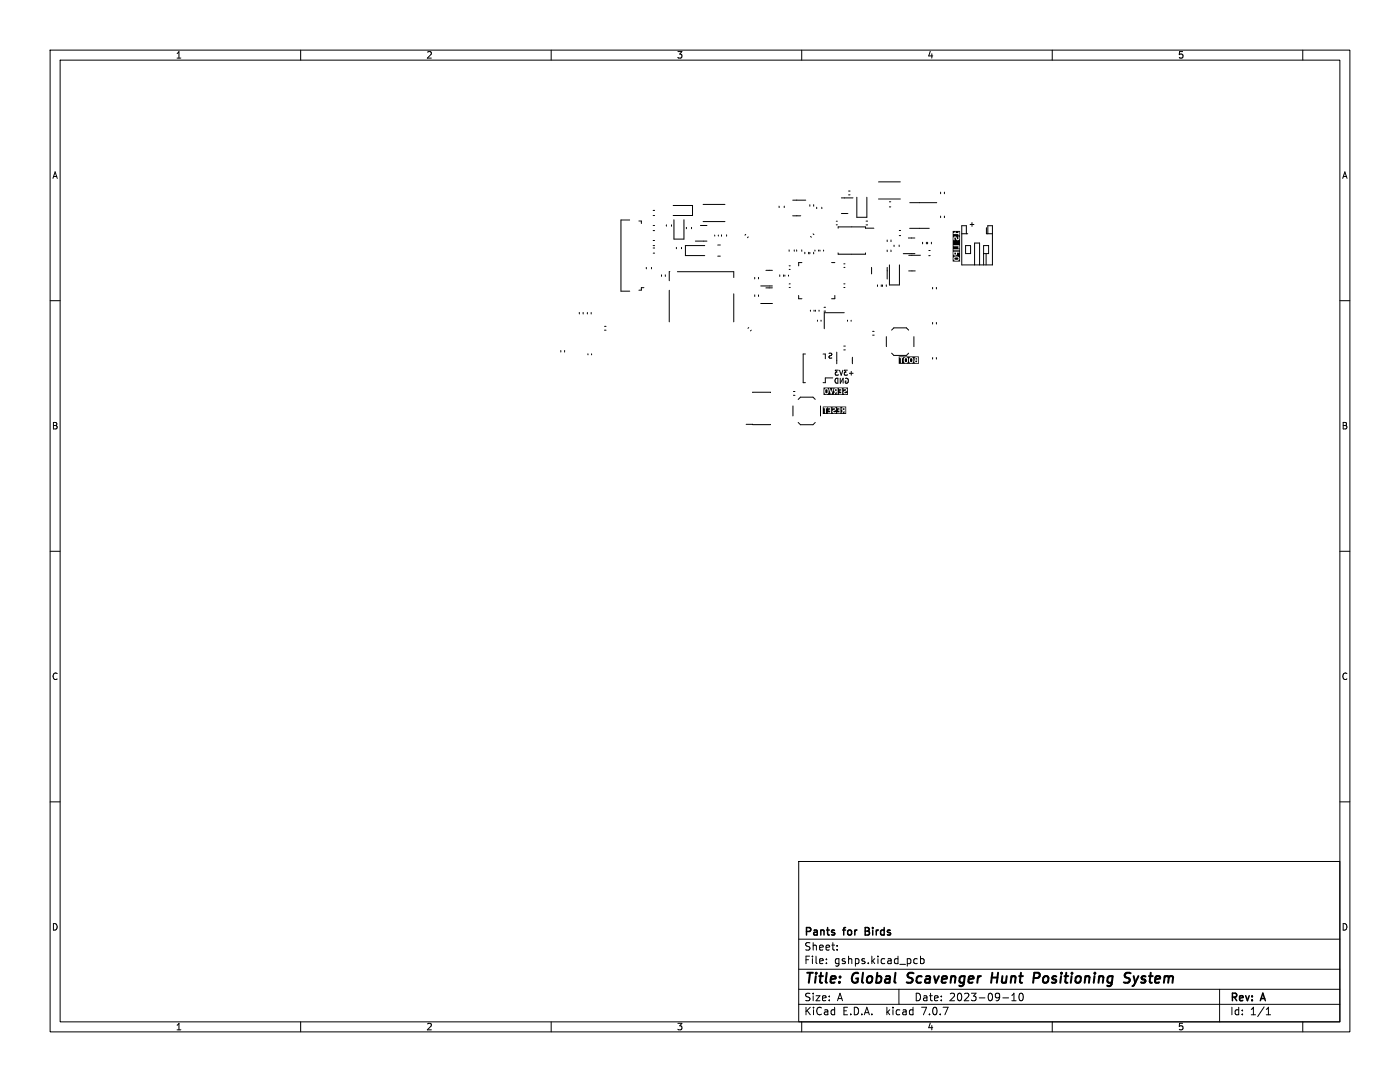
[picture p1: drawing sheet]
<svg xmlns="http://www.w3.org/2000/svg" width="279mm" height="216mm" viewBox="0 0 279 216" stroke-linecap="round" stroke-linejoin="round" font-family="sans-serif">
<defs><g id="words">
<g font-size="2.8">
<text x="160.4" y="196.8">Title:</text>
<text x="170.1" y="196.8">Global</text>
<text x="181.9" y="196.8">Scavenger</text>
<text x="199.5" y="196.8">Hunt</text>
<text x="208.6" y="196.8">Positioning</text>
<text x="227.6" y="196.8">System</text>
</g>
<g font-size="2.1">
<text x="160.4" y="189.9">Sheet:</text>
<text x="160.4" y="187.1">Pants</text>
<text x="168.4" y="187.1">for</text>
<text x="173.3" y="187.1">Birds</text>
<text x="160.4" y="192.6">File:</text>
<text x="166.5" y="192.6">gshps.kicad_pcb</text>
<text x="160.4" y="202.8">KiCad</text>
<text x="160.4" y="200">Size:</text>
<text x="167" y="200">A</text>
<text x="168.1" y="202.8">E.D.A.</text>
<text x="177" y="202.8">kicad</text>
<text x="182.4" y="200">Date:</text>
<text x="184.2" y="202.8">7.0.7</text>
<text x="189.4" y="200">2023-09-10</text>
<text x="245.4" y="200.2">Rev:</text>
<text x="245.4" y="202.8">Id:</text>
<text x="249.5" y="202.8">1/1</text>
<text x="251.8" y="200.2">A</text>
</g>
<g font-size="1.8">
<text x="35" y="11.9">1</text>
<text x="85" y="11.9">2</text>
<text x="135" y="11.9">3</text>
<text x="185" y="11.9">4</text>
<text x="235" y="11.9">5</text>
<text x="10.3" y="35.9">A</text>
<text x="267.7" y="35.9">A</text>
<text x="10.3" y="85.9">B</text>
<text x="267.7" y="85.9">B</text>
<text x="10.3" y="135.9">C</text>
<text x="267.7" y="135.9">C</text>
<text x="10.3" y="185.9">D</text>
<text x="267.7" y="185.9">D</text>
<text x="35" y="205.8">1</text>
<text x="85" y="205.8">2</text>
<text x="135" y="205.8">3</text>
<text x="185" y="205.8">4</text>
<text x="235" y="205.8">5</text>
</g>
<text font-size="1.4" x="166.3" y="71.6">S</text>
</g></defs>
<g fill="none" stroke="#000" stroke-width=".2">
<path d="M10 10h259.4v195.9h-259.4zM12 12h255.4v191.9h-255.4zM60 10v2M110 10v2M160 10v2M210 10v2M260 10v2M158.2 39.9h2.6M167.9 39.5h2.3M169.3 38.9h.4M169.3 38.1h.4M171 39.3v4.1h2v-4.1"/>
<path d="M175.3 36.3h4.4M175.3 39.7h4.4M187.7 38.3v.4M188.5 38.3v.4M10 60h2M125.7 43.9h-1.8v14.2h1.8M127.5 44.1h.5v.5M128.5 57.4h-.5v.5h-.5M129 53.4v.2M130 53.4v.2M130.4 49.5h.2M130.4 50.5h.2"/>
<path d="M130.4 48h.2M130.4 49h.2M130.4 45h.2M130.4 46h.2M130.4 43h.2M130.4 42h.2M132 54.8v.4M132.8 54.8v.4M133 44.9v.2M133.6 57.9v6.3M133.7 54.2h-.1v1.8M134 44.9v.2"/>
<path d="M134.3 41h3.9v2h-3.9M134.5 43.9v3.8h2v-3.8M135 49.4v.2M135.2 54.2h11.2v1.2M136 49.4v.2M137 45.4v.2M138 45.4v.2M138.8 48.1h2.3M139.8 45h1.3M140.3 40.8h4.4M140.3 44.2h4.4M140.6 49h-3.8v2h3.8"/>
<path d="M142.6 46.9v.2M143.2 51.1h.6M143.2 48.9h.6M143.4 46.9v.2M144 46.9v.2M145 46.9v.2M146.4 58.6v5.6M148.8 46.8l-.1 .1M149.3 47.3l-.1 .1M150.6 55.3v.4M150.6 58.8v.4M151.4 55.3v.4"/>
<path d="M151.4 58.8v.4M151.8 57.1h2.4M152.9 57.4h1.3M152.9 53.9h1.3M155.5 41.1v.3M155.6 54.8v.4M156.4 54.8v.4M156.5 41.1v.3M156.6 54.9v.2M157.4 54.9v.2M157.5 49.9v.2M157.5 56.6h.2"/>
<path d="M157.5 57.4h.2M157.5 53h.2M157.5 53.8h.2M158.2 43.1h1.6M158.5 49.9v.2M159 49.9v.2M159.4 59v.6h.6M160 49.9v.2M160 52.4h-.6v.6M160.6 50.3v.3M161.4 50.3v.3M161.6 40.8v.4"/>
<path d="M161.6 50.3v.4M161.8 47.2l.1 .1M162.3 46.7l.1 .1M162.4 40.8v.4M162.4 50.3v.4M162.6 49.9v.2M163 41.4v.2M163.4 49.9v.2M163.6 49.9v.2M164 41.4v.2M164.4 49.9v.2M166 52.4h.6"/>
<path d="M166.6 59v.6h-.6M166.9 44.1h.2M166.9 44.9h.2M167.3 45.5v-.2h5.4v.2h1.7M167.3 50.5v.2h5.4v-.2M167.9 42.6h1.3M168.4 56.6h.2M168.4 57.4h.2M168.4 53.4h.2M168.4 52.6h.2M172.8 44.1h.4M172.8 44.9h.4"/>
<path d="M173.9 53.3v1.3M175.1 56.8v.4M175.9 56.8v.4M176.1 56.8v.4M176.9 56.8v.4M177.1 47.9v.3M177.1 49.9v.3M177.1 53.3v2.4M177.5 41.3h.3M177.5 40.3h.3M177.5 52.9v4h2v-4M177.8 47.9v.3"/>
<path d="M177.8 49.9v.3M178.4 48.9v.3M179.4 48.9v.3M179.5 46h.2M179.5 47h.2M180.3 50.6h2.3M181.3 47.5h1.3M181.3 54.1h1.3M181.3 50.9h2.4M181.6 45.6h3.8M181.6 40.4h5.4M184.1 48.3v.4"/>
<path d="M184.9 48.3v.4M185.1 48.3v.4M185.4 50h.2M185.4 51h.2M185.9 48.3v.4M186.1 57.3v.4M186.9 57.3v.4M187.7 43.1v.3M188.5 43.1v.3M191.9 46.6h1.2M192.7 49h1v1.6h-1zM192.9 46.6v-1.6h-1v7.9h6.2v-7.9h-1v1.6"/>
<path d="M193.6 44.8h.8M194 44.4v.8M194.5 52.9v-4.4h1v4.4M196.3 50.6h1v-1.6h-1v3.9M196.8 50.6v2.3M196.9 45.4v1.2h1.2M267.4 60h2M111.9 69.9v.4M112.7 69.9v.4M115.6 62.3v.4M116.4 62.3v.4M117.2 62.3v.4"/>
<path d="M117.3 70.6v.2M118 62.3v.4M118.1 70.6v.2M120.6 65.1h.4M120.6 65.9h.4M149.4 65.4l-.1 .1M149.9 65.9l-.1 .1M150.2 78.3h3.6M151.8 60.6h2.4M158.3 78.9h.4M158.3 78.1h.4M159.3 79.7l.4-.4h2.6l.4 .4"/>
<path d="M160.7 70.6h-.4v5.8h.4M161.7 61.9v.2M162.5 61.9v.2M162.7 61.9v.2M163.1 63.9v.2M163.5 61.9v.2M163.9 63.9v.2M164.3 70.6h.4v1M164.4 62.1h.4M164.4 61.3h.4M165.4 70.5h.5M165.9 70.9l-.4 .1-.1 .3 .2 .2 .4-.1"/>
<path d="M166.2 75.4h-1.5v1h-.4M166.7 75.6l.5-.1v1a.52 .52 0 0 1-.5-.3 .52 .52 0 0 1 0-.6zM167 71.9v.7M167.3 73.9h-.6l.3 .4h-.3v.5h.6M167.5 73.9l.4 1 .3-1M167.7 75.5v1l.6-1v1M168.4 69.8h.3M168.4 69.1h.3M168.5 62.4h-4v3.2M168.7 75.5a.45 .45 0 0 1 .6 .5 .45 .45 0 0 1-.6 .4v-.4h.2M169.1 73.9h-.6l.3 .4h-.3v.5h.6M169.1 63.9v.2"/>
<path d="M169.5 74.5h.8M169.9 63.9v.2M169.9 74.1v.8M170.1 71.3v1.3M174.1 66.9h.4M174.1 66.1h.4M176.9 67.2v2M177.9 65.9l.5-.5h2.5l.4 .5M177.9 70.5l.5 .4h2.5l.4-.4M182.4 67.2v2M186.1 64.3v.4M186.1 71.3v.4"/>
<path d="M186.9 64.3v.4M186.9 71.3v.4M148.9 84.7h4.9M158.2 81v2M159.3 84.3l.4 .4h2.6l.4-.4M163.7 81v2M10 110h2M267.4 110h2M10 160h2M267.4 160h2M159.4 171.9h108v32h-108zM159.4 197.4h108"/>
<path d="M159.4 193.4h108M159.4 187.4h108M164.9 192.1v.2M164.9 191.4v.1M167.1 189.4v.2M167.1 188.7v.1M179.4 197.4v3M182.6 191.3l.5 .1M183.1 192.2l-.5 .1M183.7 191.4l.4-.1 .3 .3-.1 .6h-.6M183.7 190.8v1.5M200.1 199.1h1.2"/>
<path d="M201.9 199.7h.9M201.9 198.6l.5-.4v1.5M203.6 198.3l.1-.1a.8 .8 0 0 1 .5 .7 .8 .8 0 0 1-.5 .8 1 1 0 0 1-.1-1.4zM243.4 197.4v6.5M60 203.9v2M110 203.9v2M159.4 200.4h108M160 203.9v2M210 203.9v2M252.7 202.5h.9M252.7 201.4l.4-.4v1.5M260 203.9v2"/>
</g>
<path d="M180.9 196l.3 .1M181.3 194.3l-.1 .6M197.9 195.1h1.2M198 194.1l-.2 2M206.4 194.1l1 .1a.58 .58 0 0 1-.3 1h-.8M224.8 195.1l.5 .1a.51 .51 0 0 1 .1 .6 .51 .51 0 0 1-.4 .3h-.4M224.9 194.1l.8 .1M226.2 194.8l.4 1.3M226.6 196.1l-.3 .5-.3 .2M227.2 194.8l-.6 1.3" fill="none" stroke="#000" stroke-width=".4"/>
<path d="M172.7 185.8h.5M173.2 185.1h-.5v1.5h.5" fill="none" stroke="#000" stroke-width=".3"/>
<g fill="#000">
<path d="M190.5 50.4h.3l-.1 .4-.2-.1zM190.5 51.5l.7-.1 .1 .3-.3 .1h-.4zM190.1 46.1h1.5v6.1h-1.5v-.5l.6 .3h.5l.3-.3-.1-.4-.4-.1-.6 .1-.1 .4h-.2v-1l.6 .3 .3-.3v-.3h.5l-.1-.2h-1.1v.5h-.2v-.8h1.4l-.1-.2h-1l-.3 .2v-.8h1.2v.5l.2-.1-.1-.6h-1l-.3 .2v-1.4l.4 .2 .1-.5 .2 .3a.34 .34 0 0 0 .4 .2 .34 .34 0 0 0 .3-.2l-.1-.5h-.2v.5h-.2l-.1-.3a.34 .34 0 0 0-.3-.2 .34 .34 0 0 0-.3 .3v.2h-.2v-1.1l1.2 .1 .1 .3 .1-.7h-.2v.2h-.6l.1-.2-.2-.1-.5 .4zM164.8 77.7l.3 .1 .1 .4-.2 .3-.3-.1zM166.6 77.7h.4v.3h-.3zM164.4 77.3h4.8v1.5h-4.8v-.6l.4 .5 .5-.2 .1-.6-.2-.4h.3l.4 1.2 .3-.8h.2l.3 .3-.3 .3 .1 .2 .4-.5 .1 .5h1l.1-.3h.2l.3 .3h.3l.2-.2-.6-.1 .3-.3a.34 .34 0 0 0 .3-.3 .34 .34 0 0 0-.3-.3l-.5 .1 .1 .1h.4l.1 .1-.5 .3-.1 .3h-.2v-.9h-.7v.1l.5 .1v.2l-.4 .1 .4 .1v.4l-.7 .1-.1-1.1h-.5l-.2 .4h-.2l.1-.4h-.1l-.3 .8-.3-.8h-.8l-.3 .2v.5h-.1zM180.7 71.5l.3 .1v.4l-.1 .3-.3-.1zM181.6 71.6h.4l.1 .4-.2 .3-.3-.1zM182.7 72l.3-.1v.4l-.3-.1zM182.8 71.5h.2v.2h-.2zM179.4 71.1h4v1.5h-4v-1.2l.4 .1 .1 1 .1-.5h.4v.3l.3 .2 .4-.1 .1-.4h.2l.1 .3 .2 .2 .4-.1 .1-.2h.3l.2 .3h.5v-1.2h-.4a.34 .34 0 0 0-.2 .5l-.1 .4h-.3v-.7l-.5-.2-.2 .2-.1 .5h-.2v-.6l-.5-.1-.3 .2v.5h-.4v-.5l.3-.2h-.7l-.2 .1zM168.2 81.5h.3v.3h-.3z"/>
<path d="M164.2 81.1h4.7v1.5h-4.7v-1.2l.4 .1 .1 1h1.1l.1-.3h.2l.3 .3h1.3v-.8h.3l.2 .3-.2 .4 .5-.4v.4l.2 .1v-1.2h-.5l-.2 .4h-.3v-.4h-.6v.1l.4 .1v.2l-.3 .1 .3 .1v.4l-.7 .1v-.2h-.4l-.1-.2 .3-.1a.34 .34 0 0 0 .3-.3 .34 .34 0 0 0-.3-.3l-.5 .1 .1 .1h.4l.1 .1-.5 .3-.1 .3h-.2v-.9h-.7v.1l.5 .1v.2l-.4 .1 .4 .1v.4l-.9 .1v-.9l.3-.2h-.7l-.2 .1z"/>
</g>
<use href="#words"/>
</svg>
